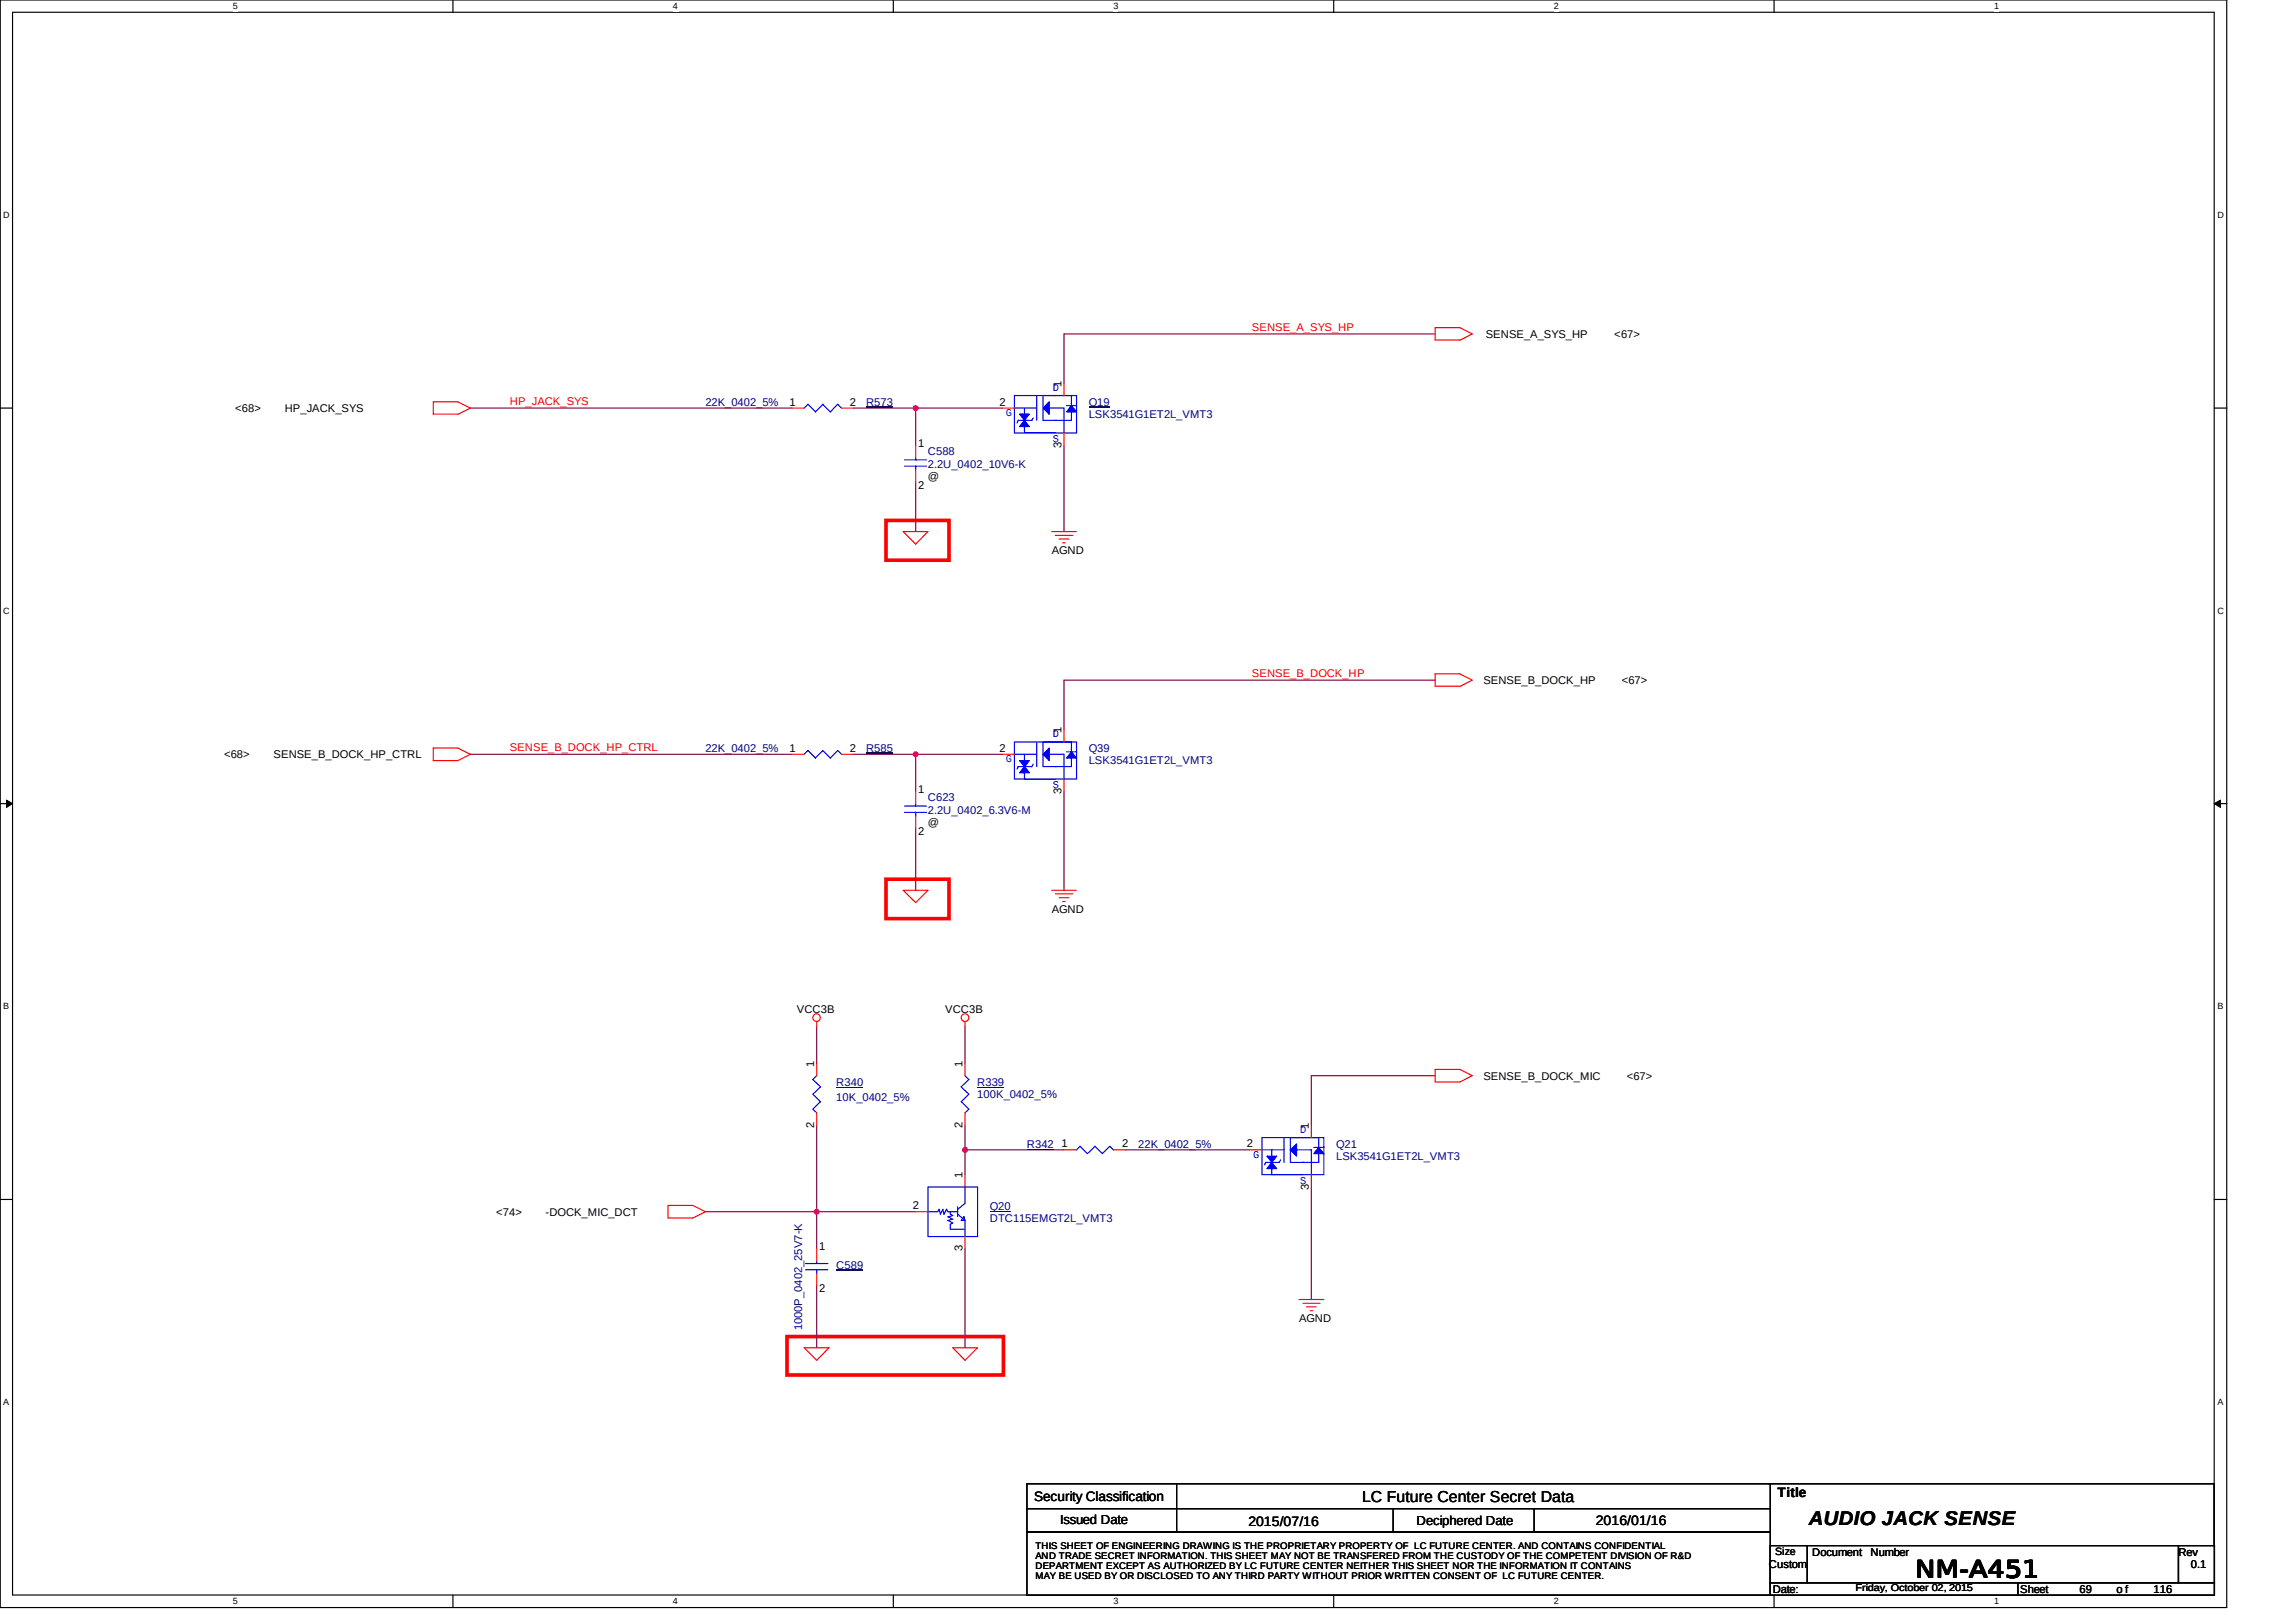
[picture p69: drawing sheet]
<svg xmlns="http://www.w3.org/2000/svg" width="297mm" height="210mm" viewBox="0 0 297 210" stroke-linecap="round" stroke-linejoin="round" font-family="sans-serif">
<defs><g id="words">
<text font-size="3" x="247.8" y="204.1">NM-A451</text>
<text font-size="2.6" x="234" y="197.3">AUDIO JACK SENSE</text>
<text font-size="2" x="176.2" y="194.3">LC Future Center Secret Data</text>
<g font-size="1.8">
<text x="133.8" y="194.2">Security Classification</text>
<text x="161.5" y="197.5">2015/07/16</text>
<text x="206.4" y="197.3">2016/01/16</text>
<text x="230" y="193.8">Title</text>
</g>
<g font-size="1.7">
<text x="137.2" y="197.2">Issued Date</text>
<text x="183.3" y="197.4">Deciphered Date</text>
</g>
<g font-size="1.4" fill="#f00">
<text x="162" y="42.8">SENSE_A_SYS_HP</text>
<text x="66" y="52.4">HP_JACK_SYS</text>
<text x="162" y="87.6">SENSE_B_DOCK_HP</text>
<text x="66" y="97.2">SENSE_B_DOCK_HP_CTRL</text>
</g>
<g font-size="1.4">
<text x="192.2" y="43.7">SENSE_A_SYS_HP</text>
<text x="208.8" y="43.7">&lt;67&gt;</text>
<text x="30.4" y="53.3">&lt;68&gt;</text>
<text x="36.8" y="53.3">HP_JACK_SYS</text>
<text x="102.1" y="52.5">1</text>
<text x="110" y="52.5">2</text>
<text x="129.3" y="52.5">2</text>
<text x="137.3" y="50.1" transform="rotate(-90 137.3 50.1)">1</text>
<text x="118.8" y="57.8">1</text>
<text x="137.3" y="57.9" transform="rotate(-90 137.3 57.9)">3</text>
<text x="118.8" y="63.2">2</text>
<text x="120.1" y="62.1">@</text>
<text x="136.1" y="71.7">AGND</text>
<text x="191.9" y="88.5">SENSE_B_DOCK_HP</text>
<text x="209.8" y="88.5">&lt;67&gt;</text>
<text x="137.3" y="94.9" transform="rotate(-90 137.3 94.9)">1</text>
<text x="29" y="98.1">&lt;68&gt;</text>
<text x="35.4" y="98.1">SENSE_B_DOCK_HP_CTRL</text>
<text x="102.1" y="97.3">1</text>
<text x="110" y="97.3">2</text>
<text x="129.3" y="97.3">2</text>
<text x="118.8" y="102.6">1</text>
<text x="120.1" y="106.9">@</text>
<text x="137.3" y="102.7" transform="rotate(-90 137.3 102.7)">3</text>
<text x="118.8" y="108">2</text>
<text x="136.1" y="118.1">AGND</text>
<text x="103.1" y="131.1">VCC3B</text>
<text x="122.3" y="131.1">VCC3B</text>
<text x="105.3" y="138.1" transform="rotate(-90 105.3 138.1)">1</text>
<text x="124.5" y="138.1" transform="rotate(-90 124.5 138.1)">1</text>
<text x="191.9" y="139.7">SENSE_B_DOCK_MIC</text>
<text x="210.5" y="139.7">&lt;67&gt;</text>
<text x="105.3" y="145.9" transform="rotate(-90 105.3 145.9)">2</text>
<text x="124.5" y="145.9" transform="rotate(-90 124.5 145.9)">2</text>
<text x="137.3" y="148.5">1</text>
<text x="145.2" y="148.5">2</text>
<text x="161.3" y="148.5">2</text>
<text x="169.3" y="146.1" transform="rotate(-90 169.3 146.1)">1</text>
<text x="124.5" y="152.5" transform="rotate(-90 124.5 152.5)">1</text>
<text x="169.3" y="154" transform="rotate(-90 169.3 154)">3</text>
<text x="64.2" y="157.3">&lt;74&gt;</text>
<text x="70.6" y="157.3">-DOCK_MIC_DCT</text>
<text x="106" y="161.8">1</text>
<text x="118.1" y="156.5">2</text>
<text x="124.5" y="161.9" transform="rotate(-90 124.5 161.9)">3</text>
<text x="106" y="167.2">2</text>
<text x="168.1" y="171.1">AGND</text>
<text x="228.8" y="202.9">Custom</text>
<text x="229.7" y="201.3">Size</text>
<text x="234.5" y="201.3">Document</text>
<text x="242" y="201.3">Number</text>
<text x="281.8" y="201.3">Rev</text>
<text x="283.4" y="202.9">0.1</text>
<text x="229.3" y="206.1">Date:</text>
<text x="261.3" y="206.1">Sheet</text>
<text x="269" y="206.1">69</text>
<text x="273.8" y="206.1">o f</text>
<text x="278.6" y="206.1">116</text>
</g>
<g font-size="1.4" fill="#000080">
<text x="91.3" y="52.5">22K_0402_5%</text>
<text x="112" y="52.5">R573</text>
<text x="140.9" y="52.5">Q19</text>
<text x="120.1" y="58.9">C588</text>
<text x="140.9" y="54.1">LSK3541G1ET2L_VMT3</text>
<text x="120.1" y="60.5">2.2U_0402_10V6-K</text>
<text x="91.3" y="97.3">22K_0402_5%</text>
<text x="112" y="97.3">R585</text>
<text x="140.9" y="97.3">Q39</text>
<text x="140.9" y="98.9">LSK3541G1ET2L_VMT3</text>
<text x="120.1" y="103.7">C623</text>
<text x="120.1" y="105.3">2.2U_0402_6.3V6-M</text>
<text x="108.2" y="140.5">R340</text>
<text x="108.2" y="142.4">10K_0402_5%</text>
<text x="126.4" y="140.5">R339</text>
<text x="126.4" y="142.1">100K_0402_5%</text>
<text x="132.9" y="148.5">R342</text>
<text x="147.2" y="148.5">22K_0402_5%</text>
<text x="172.9" y="148.5">Q21</text>
<text x="172.9" y="150.1">LSK3541G1ET2L_VMT3</text>
<text x="128.1" y="156.5">Q20</text>
<text x="128.1" y="158.1">DTC115EMGT2L_VMT3</text>
<text x="108.2" y="164.2">C589</text>
<text x="103.8" y="172.2" transform="rotate(-90 103.8 172.2)">1000P_0402_25V7-K</text>
</g>
<g font-size="1.3" fill="#00f">
<text x="130.1" y="53.8">G</text>
<text x="136.2" y="50.6">D</text>
<text x="136.2" y="57.2">S</text>
<text x="136.2" y="95.4">D</text>
<text x="130.1" y="98.6">G</text>
<text x="136.2" y="102">S</text>
<text x="162.1" y="149.8">G</text>
<text x="168.2" y="146.6">D</text>
<text x="168.2" y="153.2">S</text>
</g>
<text font-size="1.3" x="240.1" y="206">Friday, October 02, 2015</text>
<g font-size="1.2">
<text x="30.1" y="1.2">5</text>
<text x="87.1" y="1.2">4</text>
<text x="144" y="1.2">3</text>
<text x="201" y="1.2">2</text>
<text x="258" y="1.2">1</text>
<text x=".4" y="28.2">D</text>
<text x="286.9" y="28.2">D</text>
<text x=".4" y="79.4">C</text>
<text x="286.9" y="79.4">C</text>
<text x=".4" y="130.6">B</text>
<text x="286.9" y="130.6">B</text>
<text x=".4" y="181.8">A</text>
<text x="286.9" y="181.8">A</text>
<text x="134" y="200.5">THIS SHEET OF ENGINEERING DRAWING IS THE PROPRIETARY PROPERTY OF LC FUTURE CENTER. AND CONTAINS CONFIDENTIAL</text>
<text x="134" y="201.8">AND TRADE SECRET INFORMATION. THIS SHEET MAY NOT BE TRANSFERED FROM THE CUSTODY OF THE COMPETENT DIVISION OF R&amp;D</text>
<text x="134" y="203.1">DEPARTMENT EXCEPT AS AUTHORIZED BY LC FUTURE CENTER NEITHER THIS SHEET NOR THE INFORMATION IT CONTAINS</text>
<text x="30.1" y="207.6">5</text>
<text x="87.1" y="207.6">4</text>
<text x="134" y="204.4">MAY BE USED BY OR DISCLOSED TO ANY THIRD PARTY WITHOUT PRIOR WRITTEN CONSENT OF LC FUTURE CENTER.</text>
<text x="144" y="207.6">3</text>
<text x="201" y="207.6">2</text>
<text x="258" y="207.6">1</text>
</g>
</g></defs>
<path d="M0 0h288.1v208h-288.1zM1.6 1.6h284.9v204.8h-284.9z" fill="none" stroke="#000" stroke-width=".15"/>
<g fill="#fff">
<path d="M30.1 .1h.7v1.3h-.7z" fill-rule="evenodd"/>
<path d="M30.1 206.6h.7v1.3h-.7z" fill-rule="evenodd"/>
</g>
<path d="M58.6 0v1.6M58.6 206.4v1.6" fill="none" stroke="#000" stroke-width=".15"/>
<g fill="#fff">
<path d="M87.1 .1h.6v1.3h-.6z" fill-rule="evenodd"/>
<path d="M87.1 206.6h.6v1.3h-.6z" fill-rule="evenodd"/>
</g>
<path d="M115.6 0v1.6M115.6 206.4v1.6" fill="none" stroke="#000" stroke-width=".15"/>
<g fill="#fff">
<path d="M144 .1h.7v1.3h-.7z" fill-rule="evenodd"/>
<path d="M144 206.6h.7v1.3h-.7z" fill-rule="evenodd"/>
</g>
<path d="M172.5 0v1.6M172.5 206.4v1.6" fill="none" stroke="#000" stroke-width=".15"/>
<g fill="#fff">
<path d="M201 .1h.6v1.3h-.6z" fill-rule="evenodd"/>
<path d="M201 206.6h.6v1.3h-.6z" fill-rule="evenodd"/>
</g>
<path d="M229.5 0v1.6M229.5 206.4v1.6" fill="none" stroke="#000" stroke-width=".15"/>
<g fill="#fff">
<path d="M258 .1h.6v1.3h-.6z" fill-rule="evenodd"/>
<path d="M258 206.6h.6v1.3h-.6z" fill-rule="evenodd"/>
<path d="M.4 27.2h.9v1.3h-.9z" fill-rule="evenodd"/>
<path d="M286.9 27.2h.8v1.3h-.8z" fill-rule="evenodd"/>
<path d="M.4 78.4h.9v1.3h-.9z" fill-rule="evenodd"/>
<path d="M286.9 78.4h.8v1.3h-.8z" fill-rule="evenodd"/>
</g>
<path d="M0 52.8h1.6M286.5 52.8h1.6" fill="none" stroke="#000" stroke-width=".15"/>
<g fill="#fff">
<path d="M.4 129.6h.8v1.3h-.8z" fill-rule="evenodd"/>
<path d="M286.9 129.6h.8v1.3h-.8z" fill-rule="evenodd"/>
</g>
<path d="M0 104h1.6M286.5 104h1.6" fill="none" stroke="#000" stroke-width=".15"/>
<path d="M.8 103.5l.8 .5-.8 .5zM286.5 104l.8-.5v1z" fill="#000"/>
<path d="M.8 103.5l.8 .5-.8 .5zM286.5 104l.8-.5v1z" fill="none" stroke="#000" stroke-width=".13"/>
<g fill="#fff">
<path d="M.4 180.8h.8v1.3h-.8z" fill-rule="evenodd"/>
<path d="M286.9 180.8h.8v1.3h-.8z" fill-rule="evenodd"/>
</g>
<path d="M0 155.2h1.6M286.5 155.2h1.6" fill="none" stroke="#000" stroke-width=".15"/>
<path d="M114.6 67.3h8.2v5.2h-8.2zM114.6 113.8h8.2v5.1h-8.2zM101.8 173h28v4.9h-28z" fill="none" stroke="#f00" stroke-width=".47"/>
<path d="M60.9 52.8h41.5M110.5 52.8h8v4.8M185.7 43.2h-48v6.4M185.7 88h-48v6.4" fill="none" stroke="#800040" stroke-width=".15"/>
<circle cx="118.5" cy="52.8" r=".32" fill="#f0f"/>
<circle cx="118.5" cy="52.8" r=".32" fill="none" stroke="#f0f" stroke-width=".15"/>
<path d="M118.5 52.8h11.1M137.7 57.6v11.2M118.5 62.4v6.4M60.9 97.6h41.5M110.5 97.6h8M137.7 102.4v12.8M185.7 139.2h-16v6.4M124.8 148.8h12.9M145.7 148.8h15.9M169.7 153.6v14.6M105.7 166.4v8M124.8 161.6v12.8" fill="none" stroke="#800040" stroke-width=".15"/>
<circle cx="124.8" cy="148.8" r=".32" fill="#f0f"/>
<circle cx="124.8" cy="148.8" r=".32" fill="none" stroke="#f0f" stroke-width=".15"/>
<path d="M105.7 132.8v4.8M124.8 132.8v4.8M91.3 156.8h27.2M105.7 145.6v16M124.8 145.6v6.4" fill="none" stroke="#800040" stroke-width=".15"/>
<circle cx="105.7" cy="156.8" r=".32" fill="#f0f"/>
<circle cx="105.7" cy="156.8" r=".32" fill="none" stroke="#f0f" stroke-width=".15"/>
<path d="M129.6 97.6h-11.1v4.8M118.5 107.2v8" fill="none" stroke="#800040" stroke-width=".15"/>
<circle cx="118.5" cy="97.6" r=".32" fill="#f0f"/>
<circle cx="118.5" cy="97.6" r=".32" fill="none" stroke="#f0f" stroke-width=".15"/>
<g fill="none" stroke="#f00" stroke-width=".15">
<path d="M59.2 53.6h-3.1v-1.6h3.1l1.7 .8-1.7 .8M188.9 44h-3.2v-1.6h3.2l1.6 .8-1.6 .8M116.8 68.8h3.3l-1.6 1.6zM136.1 68.8h3.1M136.5 69.3h2.3M137 69.7h1.3M137.5 70.2h.3M56.1 96.8h3.1l1.7 .8-1.7 .8h-3.1zM188.9 88.8h-3.2v-1.6h3.2l1.6 .8-1.6 .8M116.8 115.2h3.3l-1.6 1.6zM136.1 115.2h3.1M136.5 115.7h2.3"/>
<path d="M137 116.2h1.3M137.5 116.7h.3M105.7 132.2v.6M105.7 137.6v1.6M124.8 132.2v.6M124.8 137.6v1.6M185.7 138.4h3.2l1.6 .8-1.6 .8h-3.2zM86.4 156h3.2l1.7 .8-1.7 .8h-3.2zM105.7 144v1.6M124.8 144v1.6M104 174.4h3.2l-1.5 1.6zM126.4 174.4h-3.1l1.5 1.6 1.7-1.6"/>
<path d="M168.1 168.2h3.2M168.6 168.7h2.2M169 169.1h1.3M169.5 169.6h.3"/>
<circle cx="105.6" cy="131.7" r=".49"/>
<circle cx="124.8" cy="131.7" r=".5"/>
</g>
<path d="M132.9 192h96.1v3.2h-96.1zM132.9 195.2h96.1v3.1h-96.1zM132.9 198.3h96.1v8.1h-96.1zM152.2 192v6.3M180.2 195.2v3.1M198.5 195.2v3.1M228.8 192h57.7v8M229 200h4.8v4.8h-4.8zM229 204.8h32.1v1.6h-32.1zM233.8 200h48v4.8h-48zM261 204.8h25.5v1.6h-25.5zM281.8 200h4.7v4.8h-4.7z" fill="none" stroke="#000" stroke-width=".15"/>
<path d="M105.7 139.2l-.5 .5 1 1-1 .9 1 1M124.8 139.2l.5 .5-.9 1 .9 .9-.9 1M106.2 142.6l-1 .9 .5 .5M124.4 142.6l.9 .9-.5 .5" fill="none" stroke="#00f" stroke-width=".15"/>
<path d="M108.2 140.7h3.5M126.4 140.7h3.5" fill="none" stroke="#000080" stroke-width=".13"/>
<path d="M135.7 52v1.6l-.8-.8z" fill="#00f"/>
<path d="M135.7 52v1.6l-.8-.8z" fill="none" stroke="#00f" stroke-width=".15"/>
<path d="M138.6 52.5l.7 .8h-1.3z" fill="#00f"/>
<path d="M133.7 54.1l-.2 .3h-1.8l-.1 .4M134.1 51.2v3.2M135.7 52.8h2v1.6M138 52.5h1.2M138.6 52.5l.7 .8h-1.3zM138.6 52.5v-1.3h-3.7v3.2h3.7v-1.1" fill="none" stroke="#00f" stroke-width=".15"/>
<path d="M132.5 54.4l.7 .8h-1.3z" fill="#00f"/>
<path d="M132.5 54.4l.7 .8h-1.3z" fill="none" stroke="#00f" stroke-width=".15"/>
<path d="M131.9 53.6h1.3l-.7 .8z" fill="#00f"/>
<path d="M131.2 51.2h8.1v4.8h-8.1zM131.2 52.8h2.9M131.9 53.6h1.3l-.7 .8zM132.5 52.8v.8M132.5 55.2v.8h4M137.7 54.4v1.6M104.2 164.3h2.9M104.2 163.5h2.9M105.7 163.2v.3M105.7 164.3v.5" fill="none" stroke="#00f" stroke-width=".15"/>
<path d="M140.9 52.7h2.7M108.2 164.4h3.5" fill="none" stroke="#000080" stroke-width=".14"/>
<path d="M129.6 52.8h1.6M137.7 49.6v1.6M137.7 56v1.6M105.7 161.6v1.6M105.7 164.8v1.6" fill="none" stroke="#f00" stroke-width=".15"/>
<path d="M166.9 148.8l.8-.8v1.6z" fill="#00f"/>
<path d="M166.9 148.8l.8-.8v1.6z" fill="none" stroke="#00f" stroke-width=".15"/>
<path d="M170.6 148.5l.7 .8h-1.3z" fill="#00f"/>
<path d="M163.8 150.4l-.2 .3M165.7 150.1l-.2 .3h-1.8M166.1 147.2v3.2M167.7 148.8h2v1.6M170 148.5h1.3M170.6 148.5l.7 .8h-1.3zM170.6 148.5v-1.3h-3.7v3.2h3.7v-1.1" fill="none" stroke="#00f" stroke-width=".15"/>
<path d="M164.5 150.4l.7 .8h-1.3z" fill="#00f"/>
<path d="M164.5 150.4l.7 .8h-1.3z" fill="none" stroke="#00f" stroke-width=".15"/>
<path d="M163.9 149.6h1.3l-.7 .8z" fill="#00f"/>
<g fill="none" stroke="#00f" stroke-width=".15">
<path d="M104 52.8l.5-.5 1 1M106.4 52.3l1 1 1-1 .5 .5M106.5 52.3l-1 1M117 59.5h2.9M118.5 59.2v.3M117 60.3h2.9M118.5 60.3v.5M104 97.6l.5-.5 1 1M106.4 97.1l1 1 1-1 .5 .5M106.5 97.1l-1 1M117 105.1h2.9M117 104.3h2.9"/>
<path d="M118.5 104v.3M118.5 105.1v.5M120.1 153.6h6.4v6.4h-6.4zM120.1 156.8h1.2l.2-.3 .2 .6M122 156.5l.1 .6 .3-.6 .2 .3h1.3M122 156.5l-.4 .6M122.6 157.4l.7 .4M122.9 156.8v.3l.4 .2-.7 .2M122.9 158.4v.7h1.9M123.3 157.8l-.7 .1 .7 .4-.4 .1M123.9 156.2v1.2M123.9 157.1l.9 .8"/>
<path d="M124.7 157.4l.1 .5h-.4zM124.8 153.6v2.1l-.9 .8M124.8 157.9v2.1M141.6 148.3l1 1M141.7 148.3l-1 1-1-1-.5 .5M144.1 148.8l-.5-.5-1 1M163.3 147.2h8v4.8h-8zM163.3 148.8h2.8M163.9 149.6h1.3l-.7 .8zM164.5 148.8v.8M164.5 151.2v.8h4.1M169.7 150.4v1.6"/>
</g>
<g fill="none" stroke="#f00" stroke-width=".15">
<path d="M102.4 52.8h1.6M108.9 52.8h1.6M118.5 57.6v1.6M118.5 60.8v1.6M102.4 97.6h1.6M108.9 97.6h1.6M118.5 102.4v1.6M118.5 105.6v1.6M118.5 156.8h1.6M124.8 152v1.6M137.7 148.8h1.5M144 148.8h1.7"/>
<path d="M161.6 148.8h1.7M169.7 145.6v1.6M169.7 152v1.6M124.8 160v1.6"/>
</g>
<path d="M112 52.7h3.5M112 97.5h3.5" fill="none" stroke="#000080" stroke-width=".14"/>
<path d="M128.1 156.7h2.7M132.9 148.7h3.4" fill="none" stroke="#000080" stroke-width=".13"/>
<path d="M135.7 96.8v1.6l-.8-.8z" fill="#00f"/>
<path d="M135.7 96.8v1.6l-.8-.8z" fill="none" stroke="#00f" stroke-width=".15"/>
<path d="M138.6 97.3l.7 .8h-1.3z" fill="#00f"/>
<path d="M133.5 99.2h-1.8l-.1 .3M133.7 98.9l-.2 .3M134.1 96v3.2M135.7 97.6h2v1.6M138 97.3h1.2M138.6 97.3l.7 .8h-1.3zM138.6 97.3v-1.3h-3.7v3.2h3.7v-1.1" fill="none" stroke="#00f" stroke-width=".15"/>
<path d="M132.5 99.2l.7 .8h-1.3z" fill="#00f"/>
<path d="M132.5 99.2l.7 .8h-1.3z" fill="none" stroke="#00f" stroke-width=".15"/>
<path d="M131.9 98.4h1.3l-.7 .8z" fill="#00f"/>
<path d="M131.2 96h8.1v4.8h-8.1zM131.2 97.6h2.9M131.9 98.4h1.3l-.7 .8zM132.5 97.6v.8M137.7 99.2v1.6M132.5 100v.8h4" fill="none" stroke="#00f" stroke-width=".15"/>
<path d="M129.6 97.6h1.6M137.7 94.4v1.6M137.7 100.8v1.6" fill="none" stroke="#f00" stroke-width=".15"/>
<circle cx="118.5" cy="52.8" r=".32" fill="#f0f"/>
<circle cx="118.5" cy="52.8" r=".32" fill="none" stroke="#f0f" stroke-width=".15"/>
<circle cx="124.8" cy="148.8" r=".32" fill="#f0f"/>
<circle cx="124.8" cy="148.8" r=".32" fill="none" stroke="#f0f" stroke-width=".15"/>
<circle cx="105.7" cy="156.8" r=".32" fill="#f0f"/>
<circle cx="105.7" cy="156.8" r=".32" fill="none" stroke="#f0f" stroke-width=".15"/>
<circle cx="118.5" cy="97.6" r=".32" fill="#f0f"/>
<circle cx="118.5" cy="97.6" r=".32" fill="none" stroke="#f0f" stroke-width=".15"/>
<use href="#words"/>
</svg>
